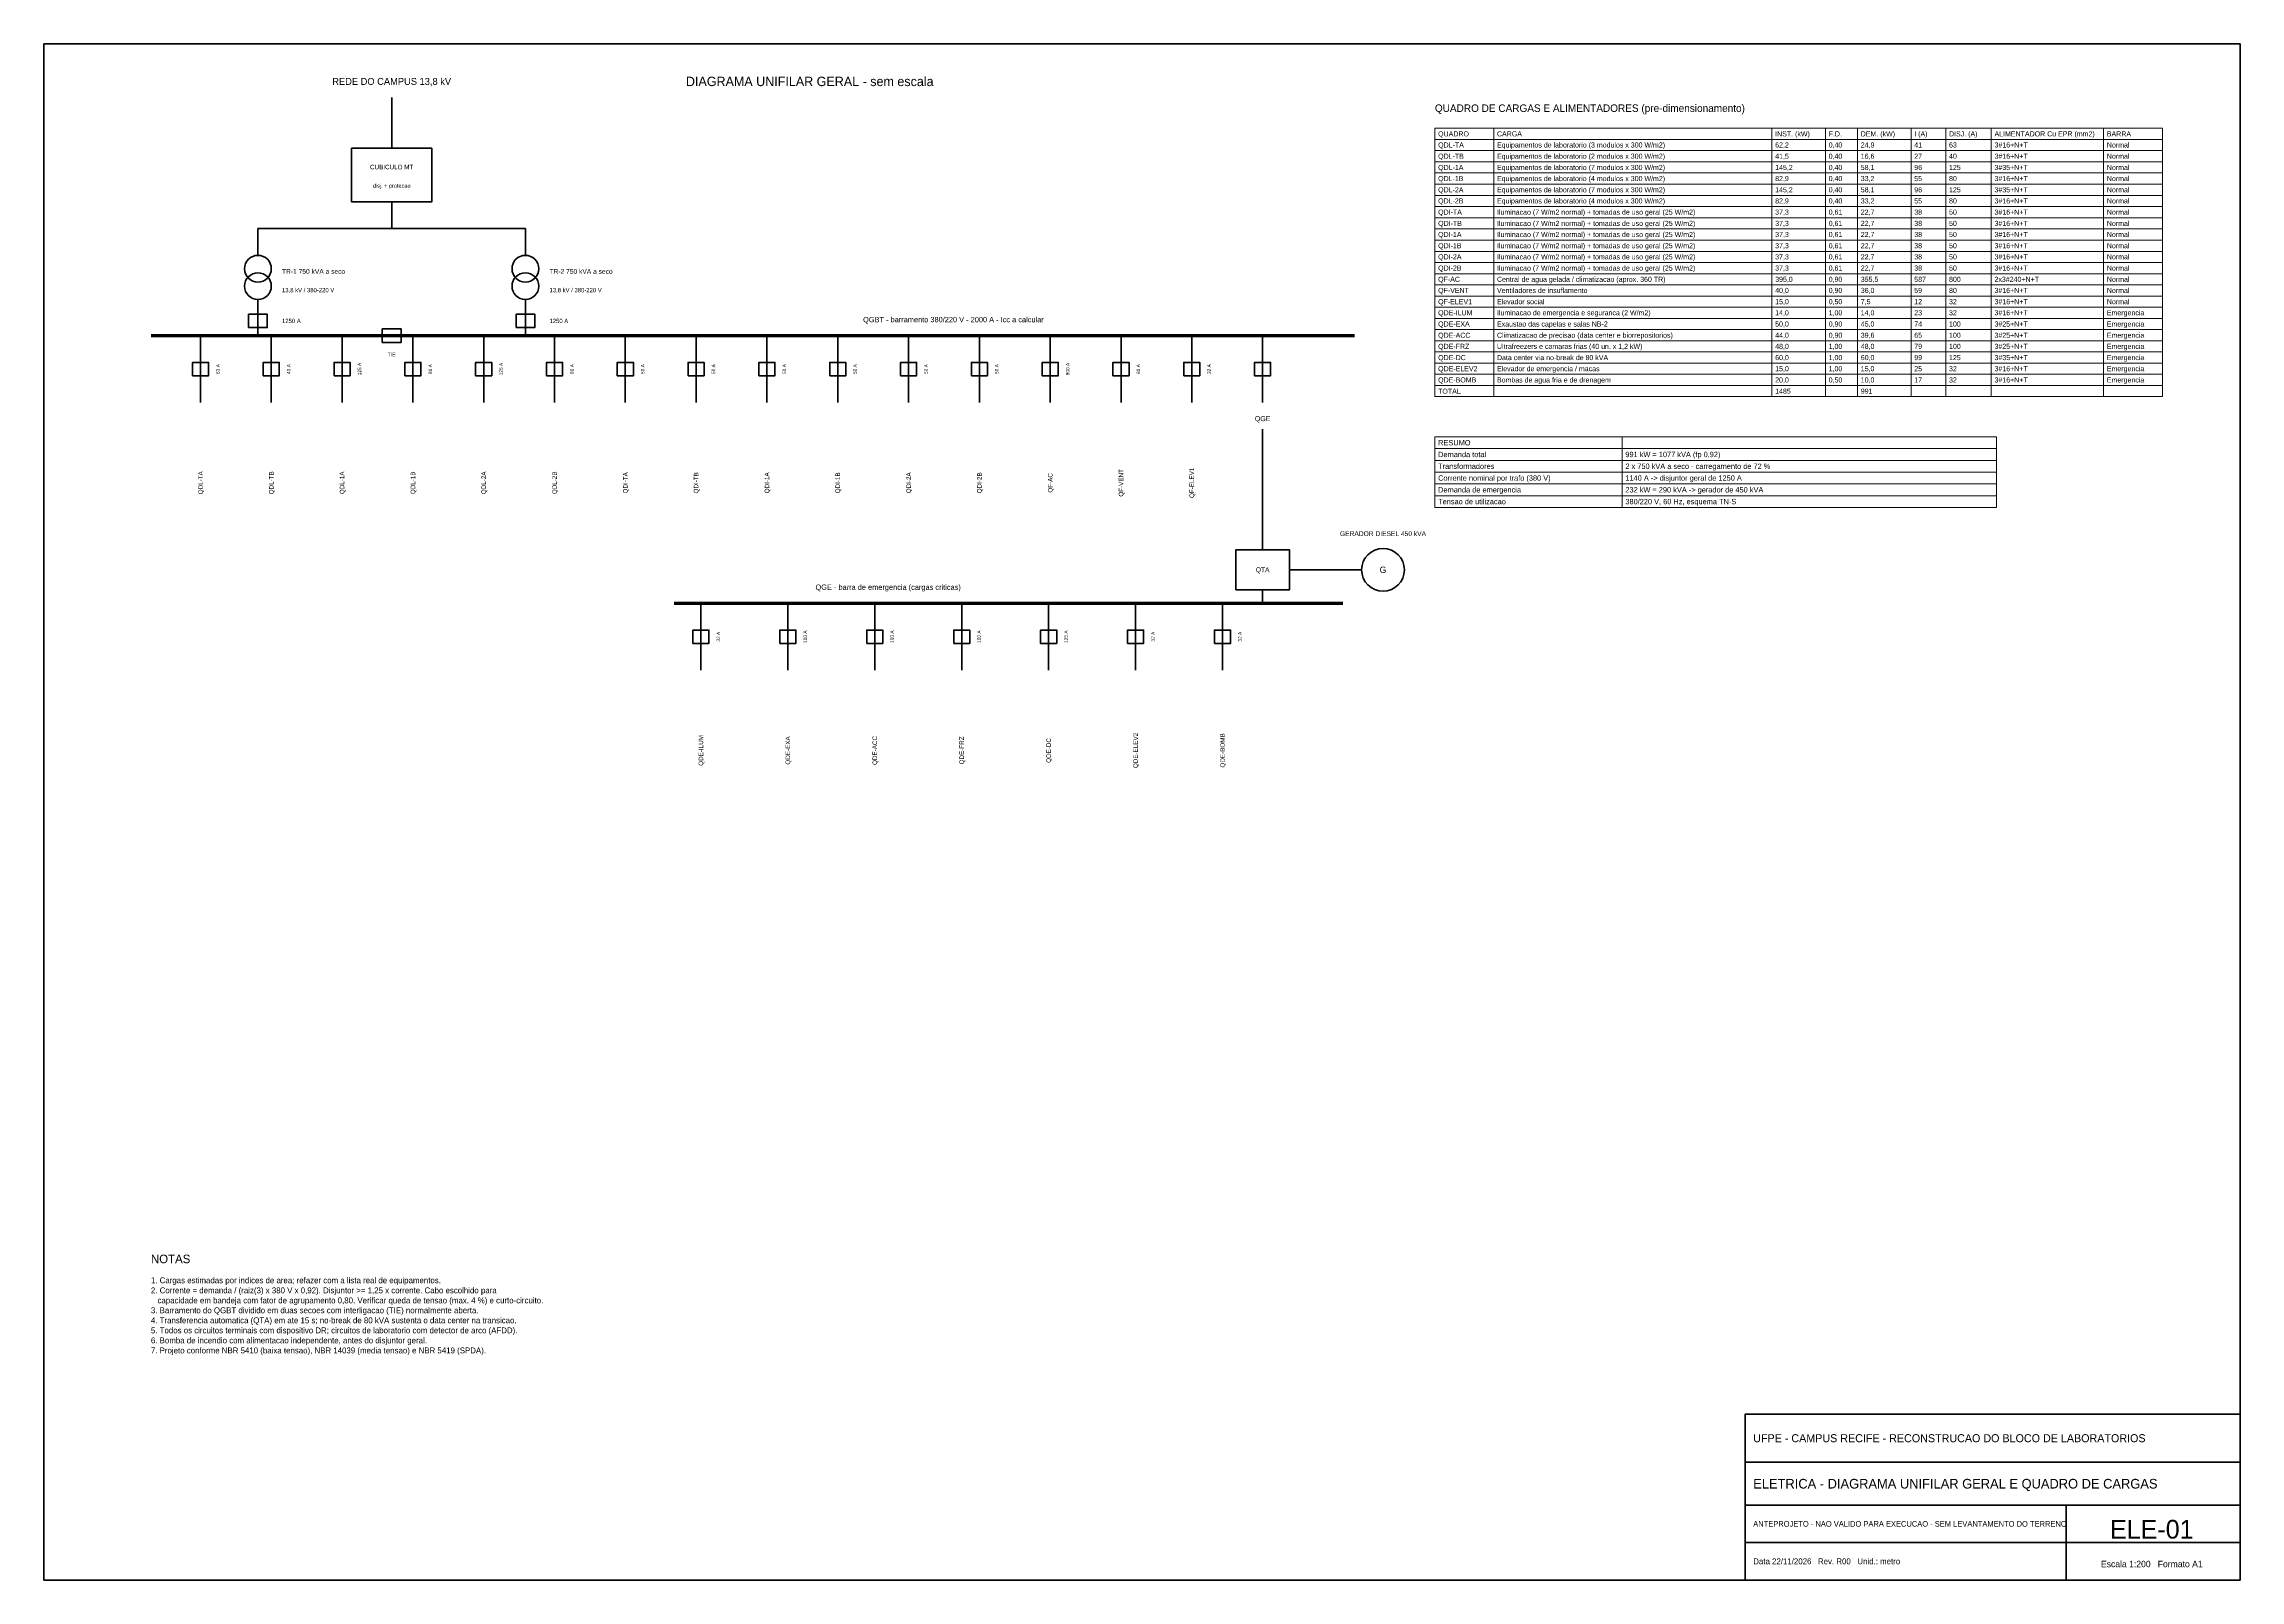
# Model space of a CAD drawing. Header units: metres. Extents: x -12 to 152, y -66 to 49.
import ezdxf
from ezdxf.enums import TextEntityAlignment as Align

# ---------------------------------------------------------------- set-up
doc = ezdxf.new("R2010")
doc.units = ezdxf.units.M
doc.layers.add('COTA', color=8, linetype='Continuous', lineweight=13, true_color=0x6a6a6a)
doc.layers.add('ELE', color=1, linetype='Continuous', lineweight=35, true_color=0xd11a1a)
doc.layers.add('FOLHA', color=7, linetype='Continuous', lineweight=35)
doc.layers.add('NOTA', color=7, linetype='Continuous', lineweight=18)

msp = doc.modelspace()

# ---------------------------------------------------------------- linework, layer by layer
at = {"layer": 'COTA'}
for p, q in [((92, 41.66), (146.4, 41.66)), ((96.4, 22.44), (96.4, 42.5)), ((117.2, 22.44), (117.2, 42.5)), ((121.2, 22.44), (121.2, 42.5)), ((123.6, 22.44), (123.6, 42.5)), ((127.6, 22.44), (127.6, 42.5)), ((130.2, 22.44), (130.2, 42.5)), ((133.6, 22.44), (133.6, 42.5)), ((142, 22.44), (142, 42.5)), ((92, 40.83), (146.4, 40.83)), ((92, 39.99), (146.4, 39.99)), ((92, 39.16), (146.4, 39.16)), ((92, 38.32), (146.4, 38.32)), ((92, 37.48), (146.4, 37.48)), ((92, 36.65), (146.4, 36.65)), ((92, 35.81), (146.4, 35.81)), ((92, 34.98), (146.4, 34.98)), ((92, 34.14), (146.4, 34.14)), ((92, 33.3), (146.4, 33.3)), ((92, 32.47), (146.4, 32.47)), ((92, 31.63), (146.4, 31.63)), ((92, 30.8), (146.4, 30.8)), ((92, 29.96), (146.4, 29.96)), ((92, 29.12), (146.4, 29.12)), ((92, 28.29), (146.4, 28.29)), ((92, 27.45), (146.4, 27.45)), ((92, 26.62), (146.4, 26.62)), ((92, 25.78), (146.4, 25.78)), ((92, 24.94), (146.4, 24.94)), ((92, 24.11), (146.4, 24.11)), ((92, 23.27), (146.4, 23.27)), ((92, 22.44), (146.4, 22.44)), ((92, 18.56), (134, 18.56)), ((106, 14.16), (106, 19.44)), ((92, 17.68), (134, 17.68)), ((92, 16.8), (134, 16.8)), ((92, 15.92), (134, 15.92)), ((92, 15.04), (134, 15.04)), ((92, 14.16), (134, 14.16))]:
    msp.add_line(p, q, dxfattribs=at)
for points in [[(92, 22.44), (146.4, 22.44), (146.4, 42.5), (92, 42.5)], [(92, 14.16), (134, 14.16), (134, 19.44), (92, 19.44)]]:
    msp.add_lwpolyline(points, close=True, dxfattribs=at)
at = {"layer": 'ELE'}
for p, q in [((14, 44.8), (14, 41)), ((14, 37), (14, 35)), ((4, 35), (24, 35)), ((4, 35), (4, 33)), ((24, 35), (24, 33)), ((4, 29.7), (4, 27)), ((24, 29.7), (24, 27)), ((-0.29, 27), (-0.29, 22)), ((5, 27), (5, 22)), ((10.29, 27), (10.29, 22)), ((15.59, 27), (15.59, 22)), ((20.88, 27), (20.88, 22)), ((26.18, 27), (26.18, 22)), ((31.47, 27), (31.47, 22)), ((36.76, 27), (36.76, 22)), ((42.06, 27), (42.06, 22)), ((47.35, 27), (47.35, 22)), ((52.65, 27), (52.65, 22)), ((57.94, 27), (57.94, 22)), ((63.24, 27), (63.24, 22)), ((68.53, 27), (68.53, 22)), ((73.82, 27), (73.82, 22)), ((79.12, 27), (79.12, 22)), ((79.12, 20), (79.12, 11)), ((81.12, 9.5), (86.52, 9.5)), ((37.12, 7), (37.12, 2)), ((43.62, 7), (43.62, 2)), ((50.12, 7), (50.12, 2)), ((56.62, 7), (56.62, 2)), ((63.12, 7), (63.12, 2)), ((69.62, 7), (69.62, 2)), ((76.12, 7), (76.12, 2)), ((79.12, 8), (79.12, 7))]:
    msp.add_line(p, q, dxfattribs=at)
for points in [[(11, 37), (17, 37), (17, 41), (11, 41)], [(3.3, 27.6), (4.7, 27.6), (4.7, 28.6), (3.3, 28.6)], [(23.3, 27.6), (24.7, 27.6), (24.7, 28.6), (23.3, 28.6)], [(13.3, 26.5), (14.7, 26.5), (14.7, 27.5), (13.3, 27.5)], [(-0.89, 24), (0.31, 24), (0.31, 25), (-0.89, 25)], [(4.4, 24), (5.6, 24), (5.6, 25), (4.4, 25)], [(9.69, 24), (10.89, 24), (10.89, 25), (9.69, 25)], [(14.99, 24), (16.19, 24), (16.19, 25), (14.99, 25)], [(20.28, 24), (21.48, 24), (21.48, 25), (20.28, 25)], [(25.58, 24), (26.78, 24), (26.78, 25), (25.58, 25)], [(30.87, 24), (32.07, 24), (32.07, 25), (30.87, 25)], [(36.16, 24), (37.36, 24), (37.36, 25), (36.16, 25)], [(41.46, 24), (42.66, 24), (42.66, 25), (41.46, 25)], [(46.75, 24), (47.95, 24), (47.95, 25), (46.75, 25)], [(52.05, 24), (53.25, 24), (53.25, 25), (52.05, 25)], [(57.34, 24), (58.54, 24), (58.54, 25), (57.34, 25)], [(62.64, 24), (63.84, 24), (63.84, 25), (62.64, 25)], [(67.93, 24), (69.13, 24), (69.13, 25), (67.93, 25)], [(73.22, 24), (74.42, 24), (74.42, 25), (73.22, 25)], [(78.52, 24), (79.72, 24), (79.72, 25), (78.52, 25)], [(77.12, 8), (81.12, 8), (81.12, 11), (77.12, 11)], [(36.52, 4), (37.72, 4), (37.72, 5), (36.52, 5)], [(43.02, 4), (44.22, 4), (44.22, 5), (43.02, 5)], [(49.52, 4), (50.72, 4), (50.72, 5), (49.52, 5)], [(56.02, 4), (57.22, 4), (57.22, 5), (56.02, 5)], [(62.52, 4), (63.72, 4), (63.72, 5), (62.52, 5)], [(69.02, 4), (70.22, 4), (70.22, 5), (69.02, 5)], [(75.52, 4), (76.72, 4), (76.72, 5), (75.52, 5)]]:
    msp.add_lwpolyline(points, close=True, dxfattribs=at)
at = {"layer": 'ELE', "const_width": 0.25}
for points in [[(-4, 27), (86, 27)], [(35.12, 7), (85.12, 7)]]:
    msp.add_lwpolyline(points, dxfattribs=at)
at = {"layer": 'ELE'}
for centre, radius in [((4, 32), 1), ((24, 32), 1), ((4, 30.7), 1), ((24, 30.7), 1), ((88.12, 9.5), 1.6)]:
    msp.add_circle(centre, radius, dxfattribs=at)
at = {"layer": 'FOLHA'}
for p, q in [((115.2, -57.2), (152.2, -57.2)), ((115.2, -60.4), (152.2, -60.4)), ((139.2, -66), (139.2, -60.4)), ((115.2, -63.2), (152.2, -63.2))]:
    msp.add_line(p, q, dxfattribs=at)
for points in [[(-12, -66), (152.2, -66), (152.2, 48.8), (-12, 48.8)], [(115.2, -66), (152.2, -66), (152.2, -53.6), (115.2, -53.6)]]:
    msp.add_lwpolyline(points, close=True, dxfattribs=at)

# ---------------------------------------------------------------- texts
at = {"layer": 'ELE'}
for s, height, p in [('REDE DO CAMPUS 13,8 kV', 0.52, (14, 46)), ('CUBICULO MT', 0.34, (14, 39.6)), ('disj. + protecao', 0.3, (14, 38.2)), ('QGBT - barramento 380/220 V - 2000 A - Icc a calcular', 0.4, (56, 28.2)), ('TIE', 0.28, (14, 25.6)), ('QGE', 0.38, (79.12, 20.8)), ('GERADOR DIESEL 450 kVA', 0.36, (88.12, 12.2)), ('QGE - barra de emergencia (cargas criticas)', 0.4, (51.12, 8.2)), ('QTA', 0.36, (79.12, 9.5)), ('G', 0.48, (88.12, 9.5))]:
    msp.add_text(s, height=height, dxfattribs=at).set_placement(p, align=Align.MIDDLE_CENTER)
for s, height, p in [('TR-1 750 kVA a seco', 0.36, (5.8, 31.8)), ('TR-2 750 kVA a seco', 0.36, (25.8, 31.8)), ('13,8 kV / 380-220 V', 0.32, (5.8, 30.4)), ('13,8 kV / 380-220 V', 0.32, (25.8, 30.4)), ('1250 A', 0.32, (5.8, 28.1)), ('1250 A', 0.32, (25.8, 28.1))]:
    msp.add_text(s, height=height, dxfattribs=at).set_placement(p, align=Align.MIDDLE_LEFT)
for s, height, p in [('63 A', 0.26, (1.01, 24.5)), ('40 A', 0.26, (6.3, 24.5)), ('125 A', 0.26, (11.59, 24.5)), ('80 A', 0.26, (16.89, 24.5)), ('125 A', 0.26, (22.18, 24.5)), ('80 A', 0.26, (27.48, 24.5)), ('50 A', 0.26, (32.77, 24.5)), ('50 A', 0.26, (38.06, 24.5)), ('50 A', 0.26, (43.36, 24.5)), ('50 A', 0.26, (48.65, 24.5)), ('50 A', 0.26, (53.95, 24.5)), ('50 A', 0.26, (59.24, 24.5)), ('800 A', 0.26, (64.54, 24.5)), ('80 A', 0.26, (69.83, 24.5)), ('32 A', 0.26, (75.12, 24.5)), ('QDL-TA', 0.34, (-0.29, 16)), ('QDL-TB', 0.34, (5, 16)), ('QDL-1A', 0.34, (10.29, 16)), ('QDL-1B', 0.34, (15.59, 16)), ('QDL-2A', 0.34, (20.88, 16)), ('QDL-2B', 0.34, (26.18, 16)), ('QDI-TA', 0.34, (31.47, 16)), ('QDI-TB', 0.34, (36.76, 16)), ('QDI-1A', 0.34, (42.06, 16)), ('QDI-1B', 0.34, (47.35, 16)), ('QDI-2A', 0.34, (52.65, 16)), ('QDI-2B', 0.34, (57.94, 16)), ('QF-AC', 0.34, (63.24, 16)), ('QF-VENT', 0.34, (68.53, 16)), ('QF-ELEV1', 0.34, (73.82, 16)), ('100 A', 0.26, (44.92, 4.5)), ('100 A', 0.26, (51.42, 4.5)), ('100 A', 0.26, (57.92, 4.5)), ('125 A', 0.26, (64.42, 4.5)), ('32 A', 0.26, (38.42, 4.5)), ('32 A', 0.26, (70.92, 4.5)), ('32 A', 0.26, (77.42, 4.5)), ('QDE-ILUM', 0.34, (37.12, -4)), ('QDE-EXA', 0.34, (43.62, -4)), ('QDE-ACC', 0.34, (50.12, -4)), ('QDE-FRZ', 0.34, (56.62, -4)), ('QDE-DC', 0.34, (63.12, -4)), ('QDE-ELEV2', 0.34, (69.62, -4)), ('QDE-BOMB', 0.34, (76.12, -4))]:
    msp.add_text(s, height=height, rotation=90, dxfattribs=at).set_placement(p, align=Align.MIDDLE_CENTER)
at = {"layer": 'FOLHA'}
for s, height, p in [('UFPE - CAMPUS RECIFE - RECONSTRUCAO DO BLOCO DE LABORATORIOS', 0.6, (115.8, -55.4)), ('ELETRICA - DIAGRAMA UNIFILAR GERAL E QUADRO DE CARGAS', 0.72, (115.8, -58.8)), ('ANTEPROJETO - NAO VALIDO PARA EXECUCAO - SEM LEVANTAMENTO DO TERRENO', 0.42, (115.8, -61.8)), ('Data 22/11/2026   Rev. R00   Unid.: metro', 0.44, (115.8, -64.6))]:
    msp.add_text(s, height=height, dxfattribs=at).set_placement(p, align=Align.MIDDLE_LEFT)
for s, height, p in [('ELE-01', 1.4, (145.6, -62.2)), ('Escala 1:200   Formato A1', 0.48, (145.6, -64.8))]:
    msp.add_text(s, height=height, dxfattribs=at).set_placement(p, align=Align.MIDDLE_CENTER)
at = {"layer": 'NOTA'}
for s, height, p in [('DIAGRAMA UNIFILAR GERAL - sem escala', 0.7, (36, 46)), ('QUADRO DE CARGAS E ALIMENTADORES (pre-dimensionamento)', 0.56, (92, 44)), ('QUADRO', 0.38, (92.24, 42.08)), ('QDL-TA', 0.38, (92.24, 41.25)), ('CARGA', 0.38, (96.64, 42.08)), ('Equipamentos de laboratorio (3 modulos x 300 W/m2)', 0.38, (96.64, 41.25)), ('62,2', 0.38, (117.44, 41.25)), ('INST. (kW)', 0.38, (117.44, 42.08)), ('0,40', 0.38, (121.44, 41.25)), ('F.D.', 0.38, (121.44, 42.08)), ('24,9', 0.38, (123.84, 41.25)), ('DEM. (kW)', 0.38, (123.84, 42.08)), ('41', 0.38, (127.84, 41.25)), ('I (A)', 0.38, (127.84, 42.08)), ('63', 0.38, (130.44, 41.25)), ('DISJ. (A)', 0.38, (130.44, 42.08)), ('ALIMENTADOR Cu EPR (mm2)', 0.38, (133.84, 42.08)), ('3#16+N+T', 0.38, (133.84, 41.25)), ('BARRA', 0.38, (142.24, 42.08)), ('Normal', 0.38, (142.24, 41.25)), ('QDL-TB', 0.38, (92.24, 40.41)), ('QDL-1A', 0.38, (92.24, 39.57)), ('Equipamentos de laboratorio (2 modulos x 300 W/m2)', 0.38, (96.64, 40.41)), ('Equipamentos de laboratorio (7 modulos x 300 W/m2)', 0.38, (96.64, 39.57)), ('41,5', 0.38, (117.44, 40.41)), ('145,2', 0.38, (117.44, 39.57)), ('0,40', 0.38, (121.44, 40.41)), ('0,40', 0.38, (121.44, 39.57)), ('58,1', 0.38, (123.84, 39.57)), ('16,6', 0.38, (123.84, 40.41)), ('96', 0.38, (127.84, 39.57)), ('27', 0.38, (127.84, 40.41)), ('40', 0.38, (130.44, 40.41)), ('125', 0.38, (130.44, 39.57)), ('3#16+N+T', 0.38, (133.84, 40.41)), ('3#35+N+T', 0.38, (133.84, 39.57)), ('Normal', 0.38, (142.24, 40.41)), ('Normal', 0.38, (142.24, 39.57)), ('QDL-1B', 0.38, (92.24, 38.74)), ('QDL-2A', 0.38, (92.24, 37.9)), ('Equipamentos de laboratorio (4 modulos x 300 W/m2)', 0.38, (96.64, 38.74)), ('Equipamentos de laboratorio (7 modulos x 300 W/m2)', 0.38, (96.64, 37.9)), ('82,9', 0.38, (117.44, 38.74)), ('145,2', 0.38, (117.44, 37.9)), ('0,40', 0.38, (121.44, 38.74)), ('0,40', 0.38, (121.44, 37.9)), ('33,2', 0.38, (123.84, 38.74)), ('58,1', 0.38, (123.84, 37.9)), ('55', 0.38, (127.84, 38.74)), ('96', 0.38, (127.84, 37.9)), ('80', 0.38, (130.44, 38.74)), ('125', 0.38, (130.44, 37.9)), ('3#16+N+T', 0.38, (133.84, 38.74)), ('3#35+N+T', 0.38, (133.84, 37.9)), ('Normal', 0.38, (142.24, 38.74)), ('Normal', 0.38, (142.24, 37.9)), ('QDL-2B', 0.38, (92.24, 37.07)), ('QDI-TA', 0.38, (92.24, 36.23)), ('Equipamentos de laboratorio (4 modulos x 300 W/m2)', 0.38, (96.64, 37.07)), ('Iluminacao (7 W/m2 normal) + tomadas de uso geral (25 W/m2)', 0.38, (96.64, 36.23)), ('82,9', 0.38, (117.44, 37.07)), ('37,3', 0.38, (117.44, 36.23)), ('0,40', 0.38, (121.44, 37.07)), ('0,61', 0.38, (121.44, 36.23)), ('33,2', 0.38, (123.84, 37.07)), ('22,7', 0.38, (123.84, 36.23)), ('55', 0.38, (127.84, 37.07)), ('38', 0.38, (127.84, 36.23)), ('80', 0.38, (130.44, 37.07)), ('50', 0.38, (130.44, 36.23)), ('3#16+N+T', 0.38, (133.84, 37.07)), ('3#16+N+T', 0.38, (133.84, 36.23)), ('Normal', 0.38, (142.24, 37.07)), ('Normal', 0.38, (142.24, 36.23)), ('QDI-TB', 0.38, (92.24, 35.39)), ('QDI-1A', 0.38, (92.24, 34.56)), ('Iluminacao (7 W/m2 normal) + tomadas de uso geral (25 W/m2)', 0.38, (96.64, 35.39)), ('Iluminacao (7 W/m2 normal) + tomadas de uso geral (25 W/m2)', 0.38, (96.64, 34.56)), ('37,3', 0.38, (117.44, 35.39)), ('37,3', 0.38, (117.44, 34.56)), ('0,61', 0.38, (121.44, 35.39)), ('0,61', 0.38, (121.44, 34.56)), ('22,7', 0.38, (123.84, 35.39)), ('22,7', 0.38, (123.84, 34.56)), ('38', 0.38, (127.84, 35.39)), ('38', 0.38, (127.84, 34.56)), ('50', 0.38, (130.44, 35.39)), ('50', 0.38, (130.44, 34.56)), ('3#16+N+T', 0.38, (133.84, 35.39)), ('3#16+N+T', 0.38, (133.84, 34.56)), ('Normal', 0.38, (142.24, 35.39)), ('Normal', 0.38, (142.24, 34.56)), ('QDI-1B', 0.38, (92.24, 33.72)), ('QDI-2A', 0.38, (92.24, 32.89)), ('Iluminacao (7 W/m2 normal) + tomadas de uso geral (25 W/m2)', 0.38, (96.64, 33.72)), ('Iluminacao (7 W/m2 normal) + tomadas de uso geral (25 W/m2)', 0.38, (96.64, 32.89)), ('37,3', 0.38, (117.44, 33.72)), ('37,3', 0.38, (117.44, 32.89)), ('0,61', 0.38, (121.44, 33.72)), ('0,61', 0.38, (121.44, 32.89)), ('22,7', 0.38, (123.84, 33.72)), ('22,7', 0.38, (123.84, 32.89)), ('38', 0.38, (127.84, 33.72)), ('38', 0.38, (127.84, 32.89)), ('50', 0.38, (130.44, 33.72)), ('50', 0.38, (130.44, 32.89)), ('3#16+N+T', 0.38, (133.84, 33.72)), ('3#16+N+T', 0.38, (133.84, 32.89)), ('Normal', 0.38, (142.24, 33.72)), ('Normal', 0.38, (142.24, 32.89)), ('QDI-2B', 0.38, (92.24, 32.05)), ('QF-AC', 0.38, (92.24, 31.21)), ('Central de agua gelada / climatizacao (aprox. 360 TR)', 0.38, (96.64, 31.21)), ('Iluminacao (7 W/m2 normal) + tomadas de uso geral (25 W/m2)', 0.38, (96.64, 32.05)), ('37,3', 0.38, (117.44, 32.05)), ('395,0', 0.38, (117.44, 31.21)), ('0,61', 0.38, (121.44, 32.05)), ('0,90', 0.38, (121.44, 31.21)), ('355,5', 0.38, (123.84, 31.21)), ('22,7', 0.38, (123.84, 32.05)), ('38', 0.38, (127.84, 32.05)), ('587', 0.38, (127.84, 31.21)), ('50', 0.38, (130.44, 32.05)), ('800', 0.38, (130.44, 31.21)), ('3#16+N+T', 0.38, (133.84, 32.05)), ('2x3#240+N+T', 0.38, (133.84, 31.21)), ('Normal', 0.38, (142.24, 32.05)), ('Normal', 0.38, (142.24, 31.21)), ('QF-VENT', 0.38, (92.24, 30.38)), ('QF-ELEV1', 0.38, (92.24, 29.54)), ('Ventiladores de insuflamento', 0.38, (96.64, 30.38)), ('Elevador social', 0.38, (96.64, 29.54)), ('40,0', 0.38, (117.44, 30.38)), ('15,0', 0.38, (117.44, 29.54)), ('0,90', 0.38, (121.44, 30.38)), ('0,50', 0.38, (121.44, 29.54)), ('36,0', 0.38, (123.84, 30.38)), ('7,5', 0.38, (123.84, 29.54)), ('59', 0.38, (127.84, 30.38)), ('12', 0.38, (127.84, 29.54)), ('80', 0.38, (130.44, 30.38)), ('32', 0.38, (130.44, 29.54)), ('3#16+N+T', 0.38, (133.84, 30.38)), ('3#16+N+T', 0.38, (133.84, 29.54)), ('Normal', 0.38, (142.24, 30.38)), ('Normal', 0.38, (142.24, 29.54)), ('QDE-ILUM', 0.38, (92.24, 28.71)), ('QDE-EXA', 0.38, (92.24, 27.87)), ('Exaustao das capelas e salas NB-2', 0.38, (96.64, 27.87)), ('Iluminacao de emergencia e seguranca (2 W/m2)', 0.38, (96.64, 28.71)), ('50,0', 0.38, (117.44, 27.87)), ('14,0', 0.38, (117.44, 28.71)), ('0,90', 0.38, (121.44, 27.87)), ('1,00', 0.38, (121.44, 28.71)), ('45,0', 0.38, (123.84, 27.87)), ('14,0', 0.38, (123.84, 28.71)), ('23', 0.38, (127.84, 28.71)), ('74', 0.38, (127.84, 27.87)), ('32', 0.38, (130.44, 28.71)), ('100', 0.38, (130.44, 27.87)), ('3#16+N+T', 0.38, (133.84, 28.71)), ('3#25+N+T', 0.38, (133.84, 27.87)), ('Emergencia', 0.38, (142.24, 28.71)), ('Emergencia', 0.38, (142.24, 27.87)), ('QDE-ACC', 0.38, (92.24, 27.03)), ('QDE-FRZ', 0.38, (92.24, 26.2)), ('Climatizacao de precisao (data center e biorrepositorios)', 0.38, (96.64, 27.03)), ('Ultrafreezers e camaras frias (40 un. x 1,2 kW)', 0.38, (96.64, 26.2)), ('44,0', 0.38, (117.44, 27.03)), ('48,0', 0.38, (117.44, 26.2)), ('0,90', 0.38, (121.44, 27.03)), ('1,00', 0.38, (121.44, 26.2)), ('48,0', 0.38, (123.84, 26.2)), ('39,6', 0.38, (123.84, 27.03)), ('65', 0.38, (127.84, 27.03)), ('79', 0.38, (127.84, 26.2)), ('100', 0.38, (130.44, 27.03)), ('100', 0.38, (130.44, 26.2)), ('3#25+N+T', 0.38, (133.84, 27.03)), ('3#25+N+T', 0.38, (133.84, 26.2)), ('Emergencia', 0.38, (142.24, 27.03)), ('Emergencia', 0.38, (142.24, 26.2)), ('QDE-DC', 0.38, (92.24, 25.36)), ('QDE-ELEV2', 0.38, (92.24, 24.53)), ('Data center via no-break de 80 kVA', 0.38, (96.64, 25.36)), ('Elevador de emergencia / macas', 0.38, (96.64, 24.53)), ('60,0', 0.38, (117.44, 25.36)), ('15,0', 0.38, (117.44, 24.53)), ('1,00', 0.38, (121.44, 25.36)), ('1,00', 0.38, (121.44, 24.53)), ('60,0', 0.38, (123.84, 25.36)), ('15,0', 0.38, (123.84, 24.53)), ('99', 0.38, (127.84, 25.36)), ('25', 0.38, (127.84, 24.53)), ('32', 0.38, (130.44, 24.53)), ('125', 0.38, (130.44, 25.36)), ('3#35+N+T', 0.38, (133.84, 25.36)), ('3#16+N+T', 0.38, (133.84, 24.53)), ('Emergencia', 0.38, (142.24, 25.36)), ('Emergencia', 0.38, (142.24, 24.53)), ('TOTAL', 0.38, (92.24, 22.85)), ('QDE-BOMB', 0.38, (92.24, 23.69)), ('Bombas de agua fria e de drenagem', 0.38, (96.64, 23.69)), ('20,0', 0.38, (117.44, 23.69)), ('1485', 0.38, (117.44, 22.85)), ('0,50', 0.38, (121.44, 23.69)), ('991', 0.38, (123.84, 22.85)), ('10,0', 0.38, (123.84, 23.69)), ('17', 0.38, (127.84, 23.69)), ('32', 0.38, (130.44, 23.69)), ('3#16+N+T', 0.38, (133.84, 23.69)), ('Emergencia', 0.38, (142.24, 23.69)), ('RESUMO', 0.4, (92.24, 19)), ('Demanda total', 0.4, (92.24, 18.12)), ('991 kW = 1077 kVA (fp 0,92)', 0.4, (106.24, 18.12)), ('Transformadores', 0.4, (92.24, 17.24)), ('Corrente nominal por trafo (380 V)', 0.4, (92.24, 16.36)), ('2 x 750 kVA a seco - carregamento de 72 %', 0.4, (106.24, 17.24)), ('1140 A -> disjuntor geral de 1250 A', 0.4, (106.24, 16.36)), ('Tensao de utilizacao', 0.4, (92.24, 14.6)), ('Demanda de emergencia', 0.4, (92.24, 15.48)), ('380/220 V, 60 Hz, esquema TN-S', 0.4, (106.24, 14.6)), ('232 kW = 290 kVA -> gerador de 450 kVA', 0.4, (106.24, 15.48)), ('NOTAS', 0.64, (-4, -42)), ('2. Corrente = demanda / (raiz(3) x 380 V x 0,92). Disjuntor >= 1,25 x corrente. Cabo escolhido para', 0.44, (-4, -44.35)), ('1. Cargas estimadas por indices de area; refazer com a lista real de equipamentos.', 0.44, (-4, -43.6)), ('3. Barramento do QGBT dividido em duas secoes com interligacao (TIE) normalmente aberta.', 0.44, (-4, -45.84)), ('   capacidade em bandeja com fator de agrupamento 0,80. Verificar queda de tensao (max. 4 %) e curto-circuito.', 0.44, (-4, -45.1)), ('4. Transferencia automatica (QTA) em ate 15 s; no-break de 80 kVA sustenta o data center na transicao.', 0.44, (-4, -46.59)), ('5. Todos os circuitos terminais com dispositivo DR; circuitos de laboratorio com detector de arco (AFDD).', 0.44, (-4, -47.34)), ('6. Bomba de incendio com alimentacao independente, antes do disjuntor geral.', 0.44, (-4, -48.09)), ('7. Projeto conforme NBR 5410 (baixa tensao), NBR 14039 (media tensao) e NBR 5419 (SPDA).', 0.44, (-4, -48.84))]:
    msp.add_text(s, height=height, dxfattribs=at).set_placement(p, align=Align.MIDDLE_LEFT)

doc.saveas('drawing.dxf')
